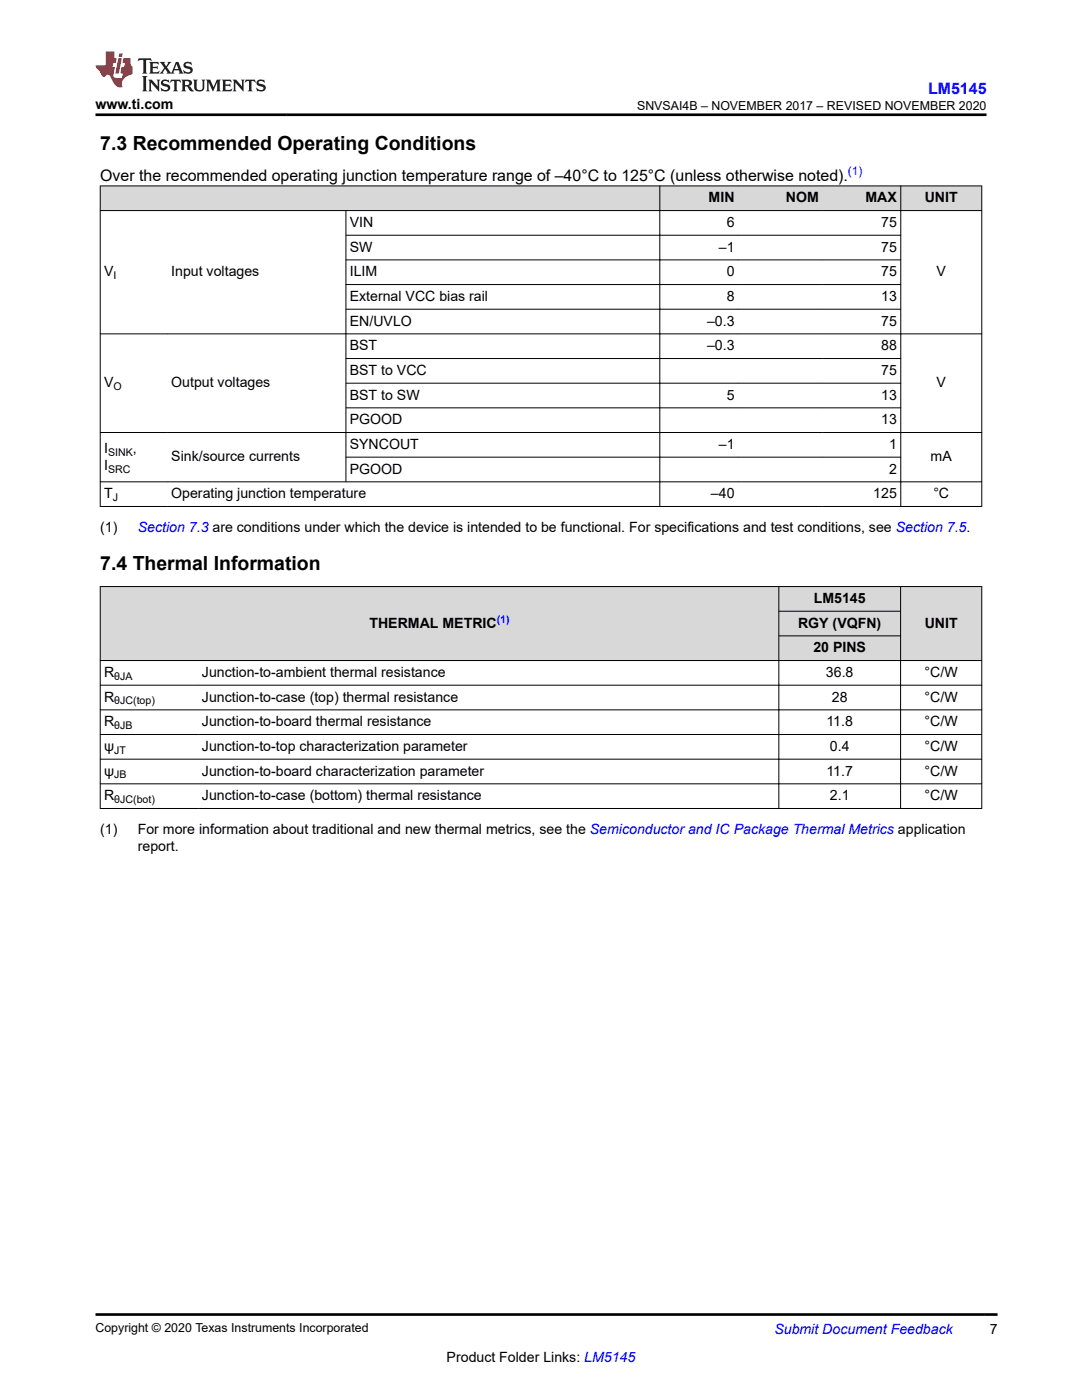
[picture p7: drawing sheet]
<svg xmlns="http://www.w3.org/2000/svg" width="216mm" height="279mm" viewBox="0 0 216 279" stroke-linecap="round" stroke-linejoin="round" font-family="sans-serif">
<defs><g id="words">
<g font-size="3.9">
<text x="20" y="29.9">7.3 Recommended Operating Conditions</text>
<text x="20" y="113.7">7.4 Thermal Information</text>
</g>
<text font-size="3.2" fill="#00f" x="185.2" y="18.7">LM5145</text>
<text font-size="3.2" x="20" y="36.1">Over the recommended operating junction temperature range of –40°C to 125°C (unless otherwise noted).</text>
<g font-size="2.8">
<text x="19.1" y="21.8">www.ti.com</text>
<text x="141.4" y="40.4">MIN</text>
<text x="156.8" y="40.4">NOM</text>
<text x="172.7" y="40.4">MAX</text>
<text x="184.5" y="40.4">UNIT</text>
<text x="69.8" y="45.3">VIN</text>
<text x="145" y="45.3">6</text>
<text x="175.8" y="45.3">75</text>
<text x="69.8" y="50.2">SW</text>
<text x="143.4" y="50.2">–1</text>
<text x="175.8" y="50.2">75</text>
<text x="20.8" y="55.1">V</text>
<text x="34.2" y="55.1">Input voltages</text>
<text x="69.8" y="55.1">ILIM</text>
<text x="145" y="55.1">0</text>
<text x="175.8" y="55.1">75</text>
<text x="186.9" y="55.1">V</text>
<text x="69.8" y="60.1">External VCC bias rail</text>
<text x="69.8" y="65">EN/UVLO</text>
<text x="141.1" y="65">–0.3</text>
<text x="145" y="60.1">8</text>
<text x="175.8" y="60.1">13</text>
<text x="175.8" y="65">75</text>
<text x="69.8" y="69.9">BST</text>
<text x="141.1" y="69.9">–0.3</text>
<text x="175.8" y="69.9">88</text>
<text x="20.8" y="77.3">V</text>
<text x="34.2" y="77.3">Output voltages</text>
<text x="69.8" y="74.8">BST to VCC</text>
<text x="175.8" y="74.8">75</text>
<text x="186.9" y="77.3">V</text>
<text x="69.8" y="79.7">BST to SW</text>
<text x="145" y="79.7">5</text>
<text x="175.8" y="79.7">13</text>
<text x="69.8" y="84.7">PGOOD</text>
<text x="69.8" y="89.6">SYNCOUT</text>
<text x="143.4" y="89.6">–1</text>
<text x="175.8" y="84.7">13</text>
<text x="177.4" y="89.6">1</text>
<text x="20.8" y="93.7">I</text>
<text x="20.8" y="90.4">I</text>
<text x="26.5" y="90.4">,</text>
<text x="34.2" y="92.1">Sink/source currents</text>
<text x="69.8" y="94.5">PGOOD</text>
<text x="177.4" y="94.5">2</text>
<text x="185.7" y="92.1">mA</text>
<text x="20.8" y="99.4">T</text>
<text x="34.2" y="99.4">Operating junction temperature</text>
<text x="141.9" y="99.4">–40</text>
<text x="174.3" y="99.4">125</text>
<text x="186.2" y="99.4">°C</text>
<text x="20" y="106.2">(1)</text>
<text x="73.7" y="125.3">THERMAL METRIC</text>
<text x="159.2" y="125.3">RGY (VQFN)</text>
<text x="162.4" y="120.3">LM5145</text>
<text x="184.5" y="125.3">UNIT</text>
<text x="162.3" y="130.2">20 PINS</text>
<text x="20.8" y="135.1">R</text>
<text x="40.3" y="135.1">Junction-to-ambient thermal resistance</text>
<text x="164.8" y="135.1">36.8</text>
<text x="184.5" y="135.1">°C/W</text>
<text x="20.8" y="140">R</text>
<text x="40.3" y="140">Junction-to-case (top) thermal resistance</text>
<text x="166" y="140">28</text>
<text x="184.5" y="140">°C/W</text>
<text x="20.8" y="144.9">R</text>
<text x="20.8" y="149.9">ψ</text>
<text x="40.3" y="144.9">Junction-to-board thermal resistance</text>
<text x="40.3" y="149.9">Junction-to-top characterization parameter</text>
<text x="164.9" y="144.9">11.8</text>
<text x="165.6" y="149.9">0.4</text>
<text x="184.5" y="144.9">°C/W</text>
<text x="184.5" y="149.9">°C/W</text>
<text x="20.8" y="154.8">ψ</text>
<text x="40.3" y="154.8">Junction-to-board characterization parameter</text>
<text x="164.9" y="154.8">11.7</text>
<text x="184.5" y="154.8">°C/W</text>
<text x="20.8" y="159.7">R</text>
<text x="40.3" y="159.7">Junction-to-case (bottom) thermal resistance</text>
<text x="165.6" y="159.7">2.1</text>
<text x="184.5" y="159.7">°C/W</text>
<text x="20" y="166.5">(1)</text>
<text x="27.5" y="166.5">For more information about traditional and new thermal metrics, see the Semiconductor and IC Package Thermal Metrics application</text>
<text x="27.5" y="169.9">report.</text>
<text x="197.5" y="266.1">7</text>
<text x="89.1" y="271.7">Product Folder Links: LM5145</text>
</g>
<g font-size="2.8" fill="#00f">
<text x="27.5" y="106.2">Section 7.3 are conditions under which the device is intended to be functional. For specifications and test conditions, see Section 7.5.</text>
<text x="154.5" y="266.2">Submit Document Feedback</text>
</g>
<g font-size="2.5">
<text x="127.1" y="21.9">SNVSAI4B – NOVEMBER 2017 – REVISED NOVEMBER 2020</text>
<text x="19.1" y="265.9">Copyright © 2020 Texas Instruments Incorporated</text>
</g>
<text font-size="2.4" fill="#00f" x="169.2" y="35">(1)</text>
<g font-size="2.1">
<text x="22.6" y="55.7">I</text>
<text x="22.6" y="77.9">O</text>
<text x="21.6" y="90.9">SINK</text>
<text x="21.6" y="94.3">SRC</text>
<text x="22.5" y="100">J</text>
<text x="22.8" y="135.7">θJA</text>
<text x="22.8" y="140.6">θJC(top)</text>
<text x="22.8" y="145.5">θJB</text>
<text x="22.8" y="150.4">JT</text>
<text x="22.8" y="155.3">JB</text>
<text x="22.8" y="160.3">θJC(bot)</text>
</g>
<text font-size="2.1" fill="#00f" x="99.1" y="124.3">(1)</text>
</g></defs>
<g fill="#d8d8d8">
<path d="M20 37.1h175.9v4.9h-175.9z" fill-rule="evenodd"/>
<path d="M20.1 37.2h111.5v4.8h-111.5z" fill-rule="evenodd"/>
<path d="M131.7 37.2h15.6v4.8h-15.6z" fill-rule="evenodd"/>
<path d="M147.3 37.2h16.8v4.8h-16.8z" fill-rule="evenodd"/>
<path d="M164.1 37.2h15.6v4.8h-15.6z" fill-rule="evenodd"/>
<path d="M179.8 37.2h16v4.8h-16z" fill-rule="evenodd"/>
</g>
<g fill="none" stroke="#000" stroke-width=".2">
<path d="M19.9 37.1h176.1M20 37v64.1M131.7 37v64.1M179.7 37v64.1M195.9 37v64.1M19.9 42h176.1M69 46.9h110.8M69 51.9h110.8M69 56.8h110.8M69 42v54.2M19.9 66.6h176.1M69 61.7h110.8"/>
<path d="M69 71.6h110.8M69 76.5h110.8M19.9 86.3h176.1M19.9 96.2h176.1M69 81.4h110.8M69 91.2h110.8M19.9 101.1h176.1"/>
</g>
<g fill="#d8d8d8">
<path d="M20 117.1h175.9v4.9h-175.9z" fill-rule="evenodd"/>
<path d="M20 122h175.9v4.9h-175.9z" fill-rule="evenodd"/>
<path d="M20 126.9h175.9v4.9h-175.9z" fill-rule="evenodd"/>
<path d="M20.1 117.1h135.2v14.7h-135.2z" fill-rule="evenodd"/>
<path d="M155.5 117.1h24.1v4.8h-24.1z" fill-rule="evenodd"/>
<path d="M179.8 117.1h16v14.7h-16z" fill-rule="evenodd"/>
<path d="M155.5 122h24.1v4.8h-24.1z" fill-rule="evenodd"/>
<path d="M155.5 127h24.1v4.8h-24.1z" fill-rule="evenodd"/>
</g>
<g fill="none" stroke="#000" stroke-width=".2">
<path d="M19.9 117.1h176.1M20 117v44.4M155.4 117v44.4M179.7 117v44.4M195.9 117v44.4M19.9 131.8h176.1M19.9 136.7h176.1M155.3 122h24.5M155.3 126.9h24.5M19.9 141.7h176.1M19.9 146.6h176.1M19.9 151.5h176.1"/>
<path d="M19.9 156.4h176.1M19.9 161.4h176.1"/>
</g>
<path d="M27.7 11.6l-.2 .6 .5-.2h.6v.1v2.2l-.2 .4h1l-.2-.4v-2.2v-.1h.5l.5 .2-.1-.6zM29.8 12.4l.2 .3v1.6l-.2 .4h1.9l.1-.6a1.08 1.08 0 0 1-1.3 .2v-.7h.6l.4 .2v-.7l-.4 .2h-.6v-.5l.2-.2a1 1 0 0 1 1 .3l-.1-.5zM31.8 12.4l1 1.1-1 1.2h.9l-.2-.2 .4-.8 .5 .8-.2 .2h1.6l-.2-.2 .1-.5h1l.1 .5-.1 .2h.9l-.2-.4-.8-1.9h-.5l-1 2.1-.8-1.1 .9-1h-.8l.2 .2-.5 .6-.3-.6 .1-.2zM35.2 12.8l.4 1h-.8zM36.8 12.5a.65 .65 0 0 0-.2 .7 .65 .65 0 0 0 .6 .5l.7 .1 .1 .3a.79 .79 0 0 1-.7 .4 .79 .79 0 0 1-.7-.5l.1 .7 .2-.1a.93 .93 0 0 0 1.1 0 .93 .93 0 0 0 .4-.9 1.46 1.46 0 0 0-1.2-.6l-.1-.3a1.09 1.09 0 0 1 1.2 .2l-.2-.6-.1 .1-.6-.2zM28.4 15.2l.2 .4v2.2l-.2 .4h1l-.2-.4v-2.2l.2-.4zM29.6 15.9l.2 .4v1.5l-.2 .4h.8l-.3-.4v-1.3l1.7 1.8v-2l.2-.4h-.8l.2 .2 .1 1.1-1.2-1.3zM32.3 16a.65 .65 0 0 0-.2 .8 .65 .65 0 0 0 .7 .4l.6 .2 .1 .2a.79 .79 0 0 1-.7 .4 .79 .79 0 0 1-.7-.5l.1 .7 .2-.1a.93 .93 0 0 0 1.1 .1 .93 .93 0 0 0 .4-1 1.46 1.46 0 0 0-1.2-.5l-.1-.4a1.09 1.09 0 0 1 1.2 .2l-.2-.6-.1 .1-.6-.1zM34.1 15.9l-.1 .6a.63 .63 0 0 1 .7-.3l.1 1.6-.3 .4h1l-.2-.4v-1.6a.66 .66 0 0 1 .8 .3l-.1-.6zM36.2 15.9l.2 .4v1.5l-.2 .4h.9l-.2-.2v-.7h.5l.1 .2a.79 .79 0 0 0 1.2 .6l-1-.9a.61 .61 0 0 0 .6-.6 .61 .61 0 0 0-.5-.7zM36.9 16.2h.2a.47 .47 0 0 1 .5 .1 .47 .47 0 0 1 .1 .5l-.2 .1-.6 .1zM38.5 15.9l.2 .2a2.27 2.27 0 0 0 .4 2 1.04 1.04 0 0 0 1.7-.7v-1.3l.2-.2h-.8l.2 .4v1.1a.6 .6 0 0 1-.6 .6 .6 .6 0 0 1-.6-.6v-1.1l.3-.4zM41.1 15.9l.2 .4v1.5l-.2 .4h.7l-.2-.4v-1.4l.9 1.9 .8-1.9v1.4l-.2 .4h1l-.3-.4v-1.5l.3-.4h-.8l-.7 1.5-.7-1.5zM44.3 15.9l.2 .4v1.5l-.2 .4h1.9l.1-.6a1.09 1.09 0 0 1-1.3 .2v-.7h.6l.4 .2v-.6l-.4 .2h-.6v-.6l.2-.1a1.01 1.01 0 0 1 1 .3l-.1-.6zM46.4 15.9l.3 .4v1.5l-.3 .4h.8l-.2-.4v-1.3l1.6 1.8v-2l.2-.4h-.7l.2 .2v1.1l-1.2-1.3zM49 15.9l-.1 .6a.63 .63 0 0 1 .8-.3v1.6l-.3 .4h1l-.2-.4v-1.6a.66 .66 0 0 1 .8 .3l-.1-.6zM51.4 16a.65 .65 0 0 0-.2 .8 .65 .65 0 0 0 .6 .4l.6 .2 .2 .2a.79 .79 0 0 1-.8 .4 .79 .79 0 0 1-.6-.5l.1 .7 .2-.1a.93 .93 0 0 0 1 .1 .93 .93 0 0 0 .5-1 1.46 1.46 0 0 0-1.3-.5l-.1-.4a1.09 1.09 0 0 1 1.3 .2l-.2-.6-.2 .1-.5-.1z" fill="#231f20"/>
<path d="M21.1 10.3v2.7h-2v.4l.9 1a.95 .95 0 0 0 .9 .9 .59 .59 0 0 1 .6-.4 .59 .59 0 0 1 .5 .3l.4 .8a1.59 1.59 0 0 0 2.1 1.4 1.61 1.61 0 0 1 1-2.3l1-.3-.1-1.5a1.59 1.59 0 0 1-.4-1.7h-1.4l-.2 .9h.5l-.1 .9h-.5l-.2 .9v.3l.4 .1-.2 .9h-.6a.73 .73 0 0 1-1.1-.7l.3-1.5h-.5l.2-.9h.5l.2-.9h-.5v-1.3zM23.6 11.6l-.6 3.1h.7l.6-3.1zM23.8 10.7l-.1 .6h.7l.1-.6z" fill="#ed1c24"/>
<path d="M19.1 22.9h177.8M19 262.3h180" fill="none" stroke="#000" stroke-width=".53"/>
<use href="#words"/>
</svg>
